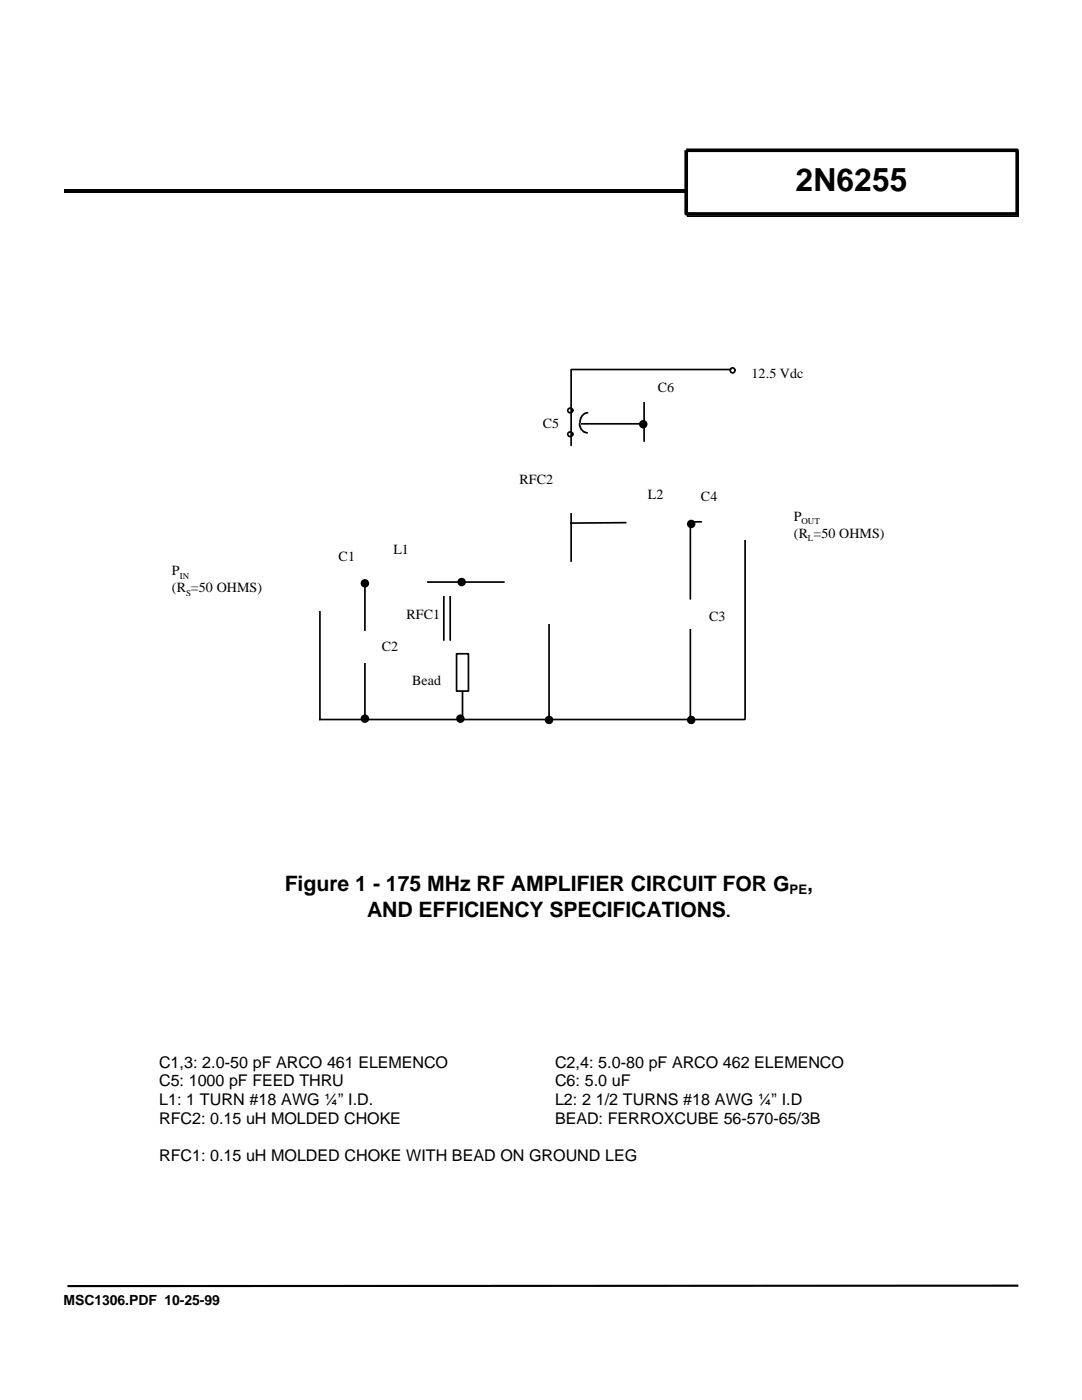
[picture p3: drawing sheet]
<svg xmlns="http://www.w3.org/2000/svg" width="216mm" height="279mm" viewBox="0 0 216 279" stroke-linecap="round" stroke-linejoin="round" font-family="sans-serif">
<defs><g id="words">
<text font-size="6.3" x="158.7" y="38.2">2N6255</text>
<g font-size="4.2">
<text x="56.8" y="177.9">Figure 1 - 175 MHz RF AMPLIFIER CIRCUIT FOR G</text>
<text x="161" y="177.9">,</text>
<text x="73.2" y="183">AND EFFICIENCY SPECIFICATIONS</text>
</g>
<g font-size="3.2">
<text x="144.9" y="183">.</text>
<text x="31.7" y="213.1">C1,3: 2.0-50 pF ARCO 461 ELEMENCO</text>
<text x="110.7" y="213.1">C2,4: 5.0-80 pF ARCO 462 ELEMENCO</text>
<text x="31.7" y="216.8">C5: 1000 pF FEED THRU</text>
<text x="31.8" y="220.6">L1: 1 TURN #18 AWG ¼” I.D.</text>
<text x="110.7" y="220.6">L2: 2 1/2 TURNS #18 AWG ¼” I.D</text>
<text x="110.7" y="216.8">C6: 5.0 uF</text>
<text x="31.8" y="224.3">RFC2: 0.15 uH MOLDED CHOKE</text>
<text x="110.7" y="224.3">BEAD: FERROXCUBE 56-570-65/3B</text>
<text x="31.8" y="231.7">RFC1: 0.15 uH MOLDED CHOKE WITH BEAD ON GROUND LEG</text>
</g>
<g font-size="2.8">
<text x="149.9" y="75.4">12.5 Vdc</text>
<text x="131.2" y="78.2">C6</text>
<text x="108.3" y="85.4">C5</text>
<text x="103.6" y="96.5">RFC2</text>
<text x="129.3" y="99.7">L2</text>
<text x="139.9" y="100.1">C4</text>
<text x="158.4" y="103.9">P</text>
<text x="158.4" y="107.3">(R =50 OHMS)</text>
<text x="67.6" y="111.9">C1</text>
<text x="78.5" y="110.5">L1</text>
<text x="34.3" y="114.7">P</text>
<text x="34.3" y="118.1">(R =50 OHMS)</text>
<text x="81.1" y="123.4">RFC1</text>
<text x="141.5" y="124">C3</text>
<text x="76.2" y="129.9">C2</text>
<text x="82.2" y="136.7">Bead</text>
<text x="12.7" y="260.5">MSC1306.PDF 10-25-99</text>
</g>
<text font-size="2.6" x="157.6" y="178.4">PE</text>
<g font-size="1.8">
<text x="159.9" y="104.6">OUT</text>
<text x="161.2" y="108">L</text>
<text x="35.9" y="115.5">IN</text>
<text x="37.2" y="118.9">S</text>
</g>
</g></defs>
<path d="M137.2 30.5h66v12.7h-66z" fill="#fff" stroke="#000" stroke-width=".25"/>
<path d="M12.7 37.8h124.5v.6h-124.5zM13.5 256.5l189.7-.1v.4l-189.7 .1z" fill="#000"/>
<path d="M137.2 30.2h66v12.7h-66z" fill="#fff" stroke="#000" stroke-width=".25"/>
<path d="M136.6 30h.6v12.7h-.3l.3-.3-.3-.1h66v.4h-.3l.1-.3 .2-.1-.3 .4v-12.7h.3l-.2 .2 .2 .1h-66v-.7h66l.3 .1 .1 .3v12.7l-.1 .2-.3 .1h-66l-.2-.1-.1-.2z" fill="#000"/>
<g fill="none" stroke="#000" stroke-width=".34">
<path d="M113.9 73.7h31.9M114 73.7v15.2M114.3 86.6a.48 .48 0 0 0-.5-.4 .48 .48 0 0 0-.5 .4 .48 .48 0 0 0 .5 .5l.4-.2 .1-.2M114.3 81.9a.48 .48 0 0 0-.5-.5 .48 .48 0 0 0-.5 .5 .48 .48 0 0 0 .5 .5l.2-.1 .3-.4M115.7 84.5l.2 1.1 .6 .6 .7 .2M116 84.6h12.6M117.3 82.4l-.7 .1-.5 .6-.3 .5-.1 .7M128.5 80.2v7.9M72.8 116v9.8M85.3 116.2h15.3M88.6 118.9v8.9M89.8 118.9v8.9"/>
<path d="M114 102.4v9.6M124.9 104.3l-11.1 .1M137.7 104.1h2.3M137.8 104.1v15.4M148.7 107.7v35.8M63.8 122v21.6M72.8 132.4v11.5M91.1 130.5h2.4v7.4h-2.4zM92.3 138v5.7M109.6 124.5v19.1M137.8 125.5v18.2M63.6 143.6h85"/>
<circle cx="146.2" cy="73.9" r=".49"/>
</g>
<g fill="#000" stroke="#000" stroke-width=".34">
<circle cx="128.4" cy="84.7" r=".68"/>
<circle cx="72.8" cy="116.4" r=".68"/>
<circle cx="92.1" cy="116.2" r=".68"/>
<circle cx="137.9" cy="104.6" r=".68"/>
<circle cx="72.8" cy="143.4" r=".68"/>
<circle cx="91.9" cy="143.4" r=".68"/>
<circle cx="109.6" cy="143.7" r=".68"/>
<circle cx="137.9" cy="143.7" r=".68"/>
</g>
<use href="#words"/>
</svg>
